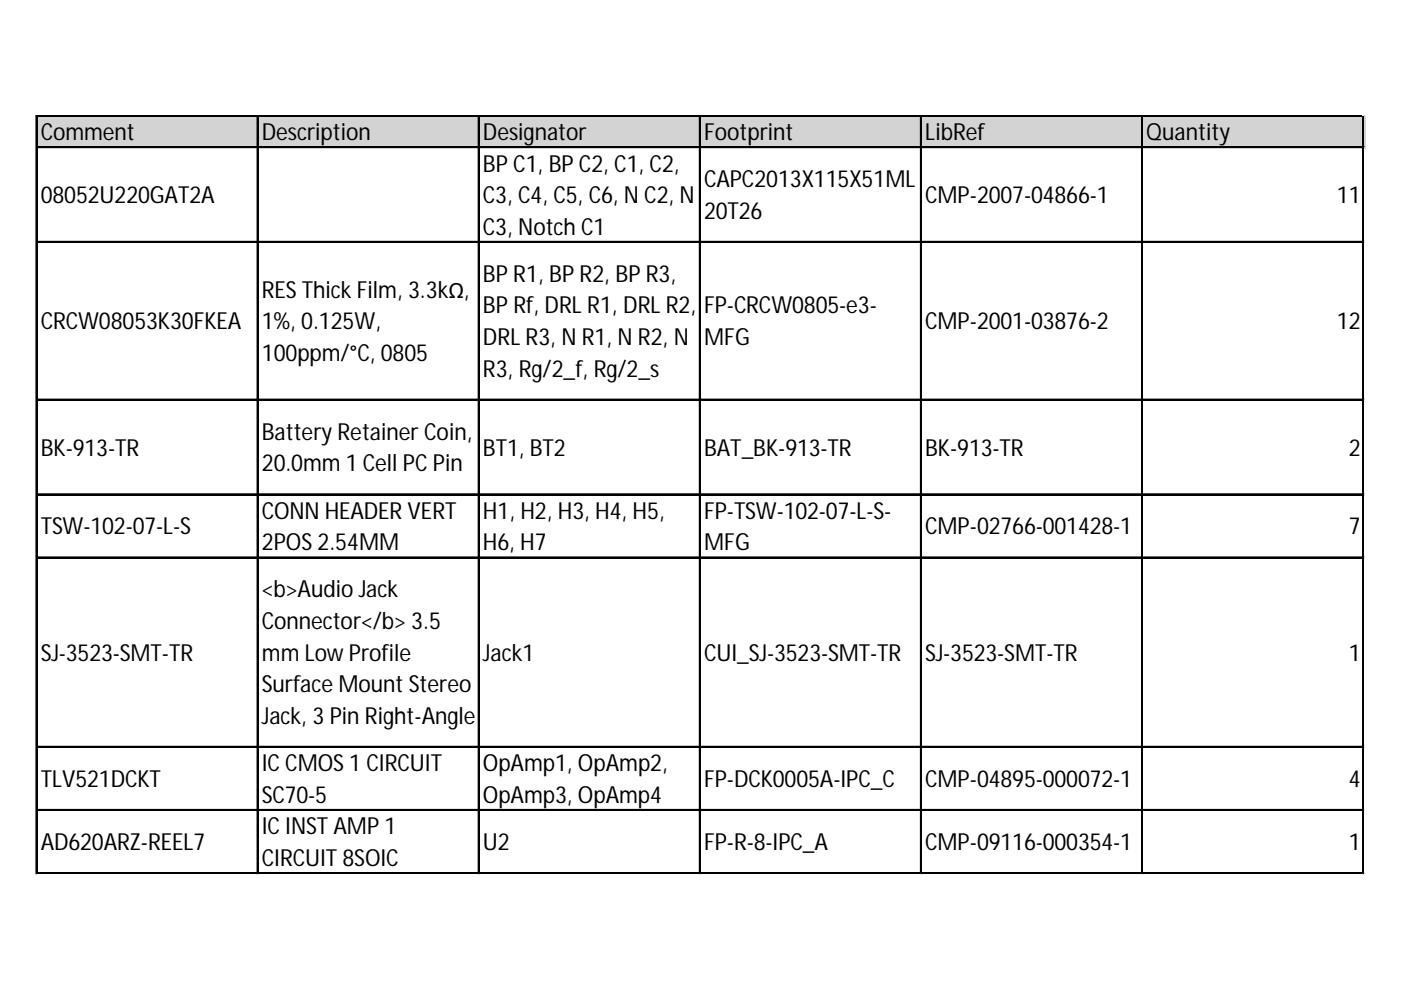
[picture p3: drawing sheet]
<svg xmlns="http://www.w3.org/2000/svg" width="297mm" height="210mm" viewBox="0 0 297 210" stroke-linecap="round" stroke-linejoin="round" font-family="sans-serif">
<defs><g id="words">
<g font-size="5">
<text x="8.6" y="29.7">Comment</text>
<text x="55.5" y="29.7">Description</text>
<text x="102.4" y="29.7">Designator</text>
<text x="149.3" y="29.7">Footprint</text>
<text x="196.2" y="29.7">LibRef</text>
<text x="243" y="29.7">Quantity</text>
<text x="102.4" y="36.4">BP C1, BP C2, C1, C2,</text>
<text x="149.3" y="39.7">CAPC2013X115X51ML</text>
<text x="8.6" y="43.1">08052U220GAT2A</text>
<text x="102.4" y="43.1">C3, C4, C5, C6, N C2, N</text>
<text x="149.3" y="46.4">20T26</text>
<text x="196.2" y="43.1">CMP-2007-04866-1</text>
<text x="283.5" y="43.1">11</text>
<text x="102.4" y="49.8">C3, Notch C1</text>
<text x="102.4" y="59.8">BP R1, BP R2, BP R3,</text>
<text x="55.5" y="63.2">RES Thick Film, 3.3kΩ,</text>
<text x="8.6" y="69.9">CRCW08053K30FKEA</text>
<text x="55.5" y="69.9">1%, 0.125W,</text>
<text x="102.4" y="66.5">BP Rf, DRL R1, DRL R2,</text>
<text x="149.3" y="66.5">FP-CRCW0805-e3-</text>
<text x="196.2" y="69.9">CMP-2001-03876-2</text>
<text x="283.5" y="69.9">12</text>
<text x="55.5" y="76.6">100ppm/°C, 0805</text>
<text x="102.4" y="73.2">DRL R3, N R1, N R2, N</text>
<text x="149.3" y="73.2">MFG</text>
<text x="102.4" y="79.8">R3, Rg/2_f, Rg/2_s</text>
<text x="55.5" y="93.2">Battery Retainer Coin,</text>
<text x="8.6" y="96.6">BK-913-TR</text>
<text x="55.5" y="99.9">20.0mm 1 Cell PC Pin</text>
<text x="102.4" y="96.6">BT1, BT2</text>
<text x="149.3" y="96.6">BAT_BK-913-TR</text>
<text x="196.2" y="96.6">BK-913-TR</text>
<text x="286" y="96.6">2</text>
<text x="8.6" y="113.3">TSW-102-07-L-S</text>
<text x="55.5" y="110">CONN HEADER VERT</text>
<text x="102.4" y="110">H1, H2, H3, H4, H5,</text>
<text x="149.3" y="110">FP-TSW-102-07-L-S-</text>
<text x="196.2" y="113.3">CMP-02766-001428-1</text>
<text x="286" y="113.3">7</text>
<text x="55.5" y="116.7">2POS 2.54MM</text>
<text x="102.4" y="116.7">H6, H7</text>
<text x="149.3" y="116.7">MFG</text>
<text x="55.5" y="126.7">&lt;b&gt;Audio Jack</text>
<text x="55.5" y="133.4">Connector&lt;/b&gt; 3.5</text>
<text x="8.6" y="140.1">SJ-3523-SMT-TR</text>
<text x="55.5" y="140.1">mm Low Profile</text>
<text x="102.4" y="140.1">Jack1</text>
<text x="149.3" y="140.1">CUI_SJ-3523-SMT-TR</text>
<text x="196.2" y="140.1">SJ-3523-SMT-TR</text>
<text x="286" y="140.1">1</text>
<text x="55.5" y="146.8">Surface Mount Stereo</text>
<text x="55.5" y="153.4">Jack, 3 Pin Right-Angle</text>
<text x="8.6" y="166.8">TLV521DCKT</text>
<text x="55.5" y="163.5">IC CMOS 1 CIRCUIT</text>
<text x="102.4" y="163.5">OpAmp1, OpAmp2,</text>
<text x="149.3" y="166.8">FP-DCK0005A-IPC_C</text>
<text x="196.2" y="166.8">CMP-04895-000072-1</text>
<text x="286" y="166.8">4</text>
<text x="55.5" y="170.2">SC70-5</text>
<text x="102.4" y="170.2">OpAmp3, OpAmp4</text>
<text x="55.5" y="176.9">IC INST AMP 1</text>
<text x="8.6" y="180.2">AD620ARZ-REEL7</text>
<text x="55.5" y="183.6">CIRCUIT 8SOIC</text>
<text x="102.4" y="180.2">U2</text>
<text x="149.3" y="180.2">FP-R-8-IPC_A</text>
<text x="196.2" y="180.2">CMP-09116-000354-1</text>
<text x="286" y="180.2">1</text>
</g>
</g></defs>
<path d="M7.9 24.7h281.6v6.7h-281.6z" fill="#d3d3d3"/>
<path d="M7.6 24.4v.1" fill="none" stroke="#e0e0e0" stroke-width=".21"/>
<path d="M7.6 24.4h.4v.1h-.4z" fill="#e0e0e0"/>
<path d="M54.5 24.4v.1" fill="none" stroke="#e0e0e0" stroke-width=".21"/>
<path d="M54.5 24.4h.3v.1h-.3z" fill="#e0e0e0"/>
<path d="M101.4 24.4v.1" fill="none" stroke="#e0e0e0" stroke-width=".21"/>
<path d="M101.4 24.4h.3v.1h-.3z" fill="#e0e0e0"/>
<path d="M148.3 24.4v.1" fill="none" stroke="#e0e0e0" stroke-width=".21"/>
<path d="M148.3 24.4h.3v.1h-.3z" fill="#e0e0e0"/>
<path d="M195.1 24.4v.1" fill="none" stroke="#e0e0e0" stroke-width=".21"/>
<path d="M195.1 24.4h.4v.1h-.4z" fill="#e0e0e0"/>
<path d="M242 24.4v.1" fill="none" stroke="#e0e0e0" stroke-width=".21"/>
<path d="M242 24.4h.4v.1h-.4z" fill="#e0e0e0"/>
<path d="M8 24.4h281.2" fill="none" stroke="#000" stroke-width=".21"/>
<path d="M8 24.6h281.2" fill="none" stroke="#000" stroke-width=".34"/>
<path d="M288.9 24.4v.1" fill="none" stroke="#e0e0e0" stroke-width=".21"/>
<path d="M288.9 24.4h.3v.1h-.3z" fill="#e0e0e0"/>
<g fill="none" stroke="#000" stroke-width=".21">
<path d="M7.6 24.4v160.9M8 31.1h281.2M54.5 24.7v160.6M101.4 24.7v160.6M148.3 24.7v160.6M195.1 24.7v160.6M242 24.7v160.6M288.9 24.7v160.6M8 51.2h281.2M8 84.6h281.2M8 104.7h281.2M8 118.1h281.2"/>
<path d="M8 158.2h281.2M8 171.6h281.2M8 185h281.2"/>
</g>
<g fill="none" stroke="#000" stroke-width=".34">
<path d="M7.8 24.4v160.9M8 31.3h281.2M54.7 24.7v160.6M101.5 24.7v160.6M148.4 24.7v160.6M195.3 24.7v160.6M242.2 24.7v160.6M289.1 24.7v160.6M8 51.3h281.2M8 84.8h281.2M8 104.9h281.2M8 118.2h281.2"/>
<path d="M8 158.4h281.2M8 171.8h281.2M8 185.2h281.2"/>
</g>
<path d="M7.6 185.3v.1" fill="none" stroke="#e0e0e0" stroke-width=".21"/>
<path d="M7.6 185.3l.4 .1z" fill="#e0e0e0"/>
<path d="M54.5 185.3v.1" fill="none" stroke="#e0e0e0" stroke-width=".21"/>
<path d="M54.5 185.3l.3 .1z" fill="#e0e0e0"/>
<path d="M101.4 185.3v.1" fill="none" stroke="#e0e0e0" stroke-width=".21"/>
<path d="M101.4 185.3l.3 .1z" fill="#e0e0e0"/>
<path d="M148.3 185.3v.1" fill="none" stroke="#e0e0e0" stroke-width=".21"/>
<path d="M148.3 185.3l.3 .1z" fill="#e0e0e0"/>
<path d="M195.1 185.3v.1" fill="none" stroke="#e0e0e0" stroke-width=".21"/>
<path d="M195.1 185.3l.4 .1z" fill="#e0e0e0"/>
<path d="M242 185.3v.1" fill="none" stroke="#e0e0e0" stroke-width=".21"/>
<path d="M242 185.3l.4 .1z" fill="#e0e0e0"/>
<path d="M288.9 185.3v.1" fill="none" stroke="#e0e0e0" stroke-width=".21"/>
<path d="M288.9 185.3l.3 .1z" fill="#e0e0e0"/>
<path d="M289.2 51.2h.1" fill="none" stroke="#e0e0e0" stroke-width=".21"/>
<path d="M289.2 51.2l.1 .3z" fill="#e0e0e0"/>
<path d="M289.2 84.6h.1" fill="none" stroke="#e0e0e0" stroke-width=".21"/>
<path d="M289.2 84.6l.1 .4z" fill="#e0e0e0"/>
<path d="M289.2 104.7h.1" fill="none" stroke="#e0e0e0" stroke-width=".21"/>
<path d="M289.2 104.7l.1 .3z" fill="#e0e0e0"/>
<path d="M289.2 118.1h.1" fill="none" stroke="#e0e0e0" stroke-width=".21"/>
<path d="M289.2 118.1l.1 .3z" fill="#e0e0e0"/>
<path d="M289.2 158.2h.1" fill="none" stroke="#e0e0e0" stroke-width=".21"/>
<path d="M289.2 158.2l.1 .4z" fill="#e0e0e0"/>
<path d="M289.2 171.6h.1" fill="none" stroke="#e0e0e0" stroke-width=".21"/>
<path d="M289.2 171.6l.1 .3z" fill="#e0e0e0"/>
<path d="M289.2 185h.1" fill="none" stroke="#e0e0e0" stroke-width=".21"/>
<path d="M289.2 185l.1 .3z" fill="#e0e0e0"/>
<use href="#words"/>
</svg>
